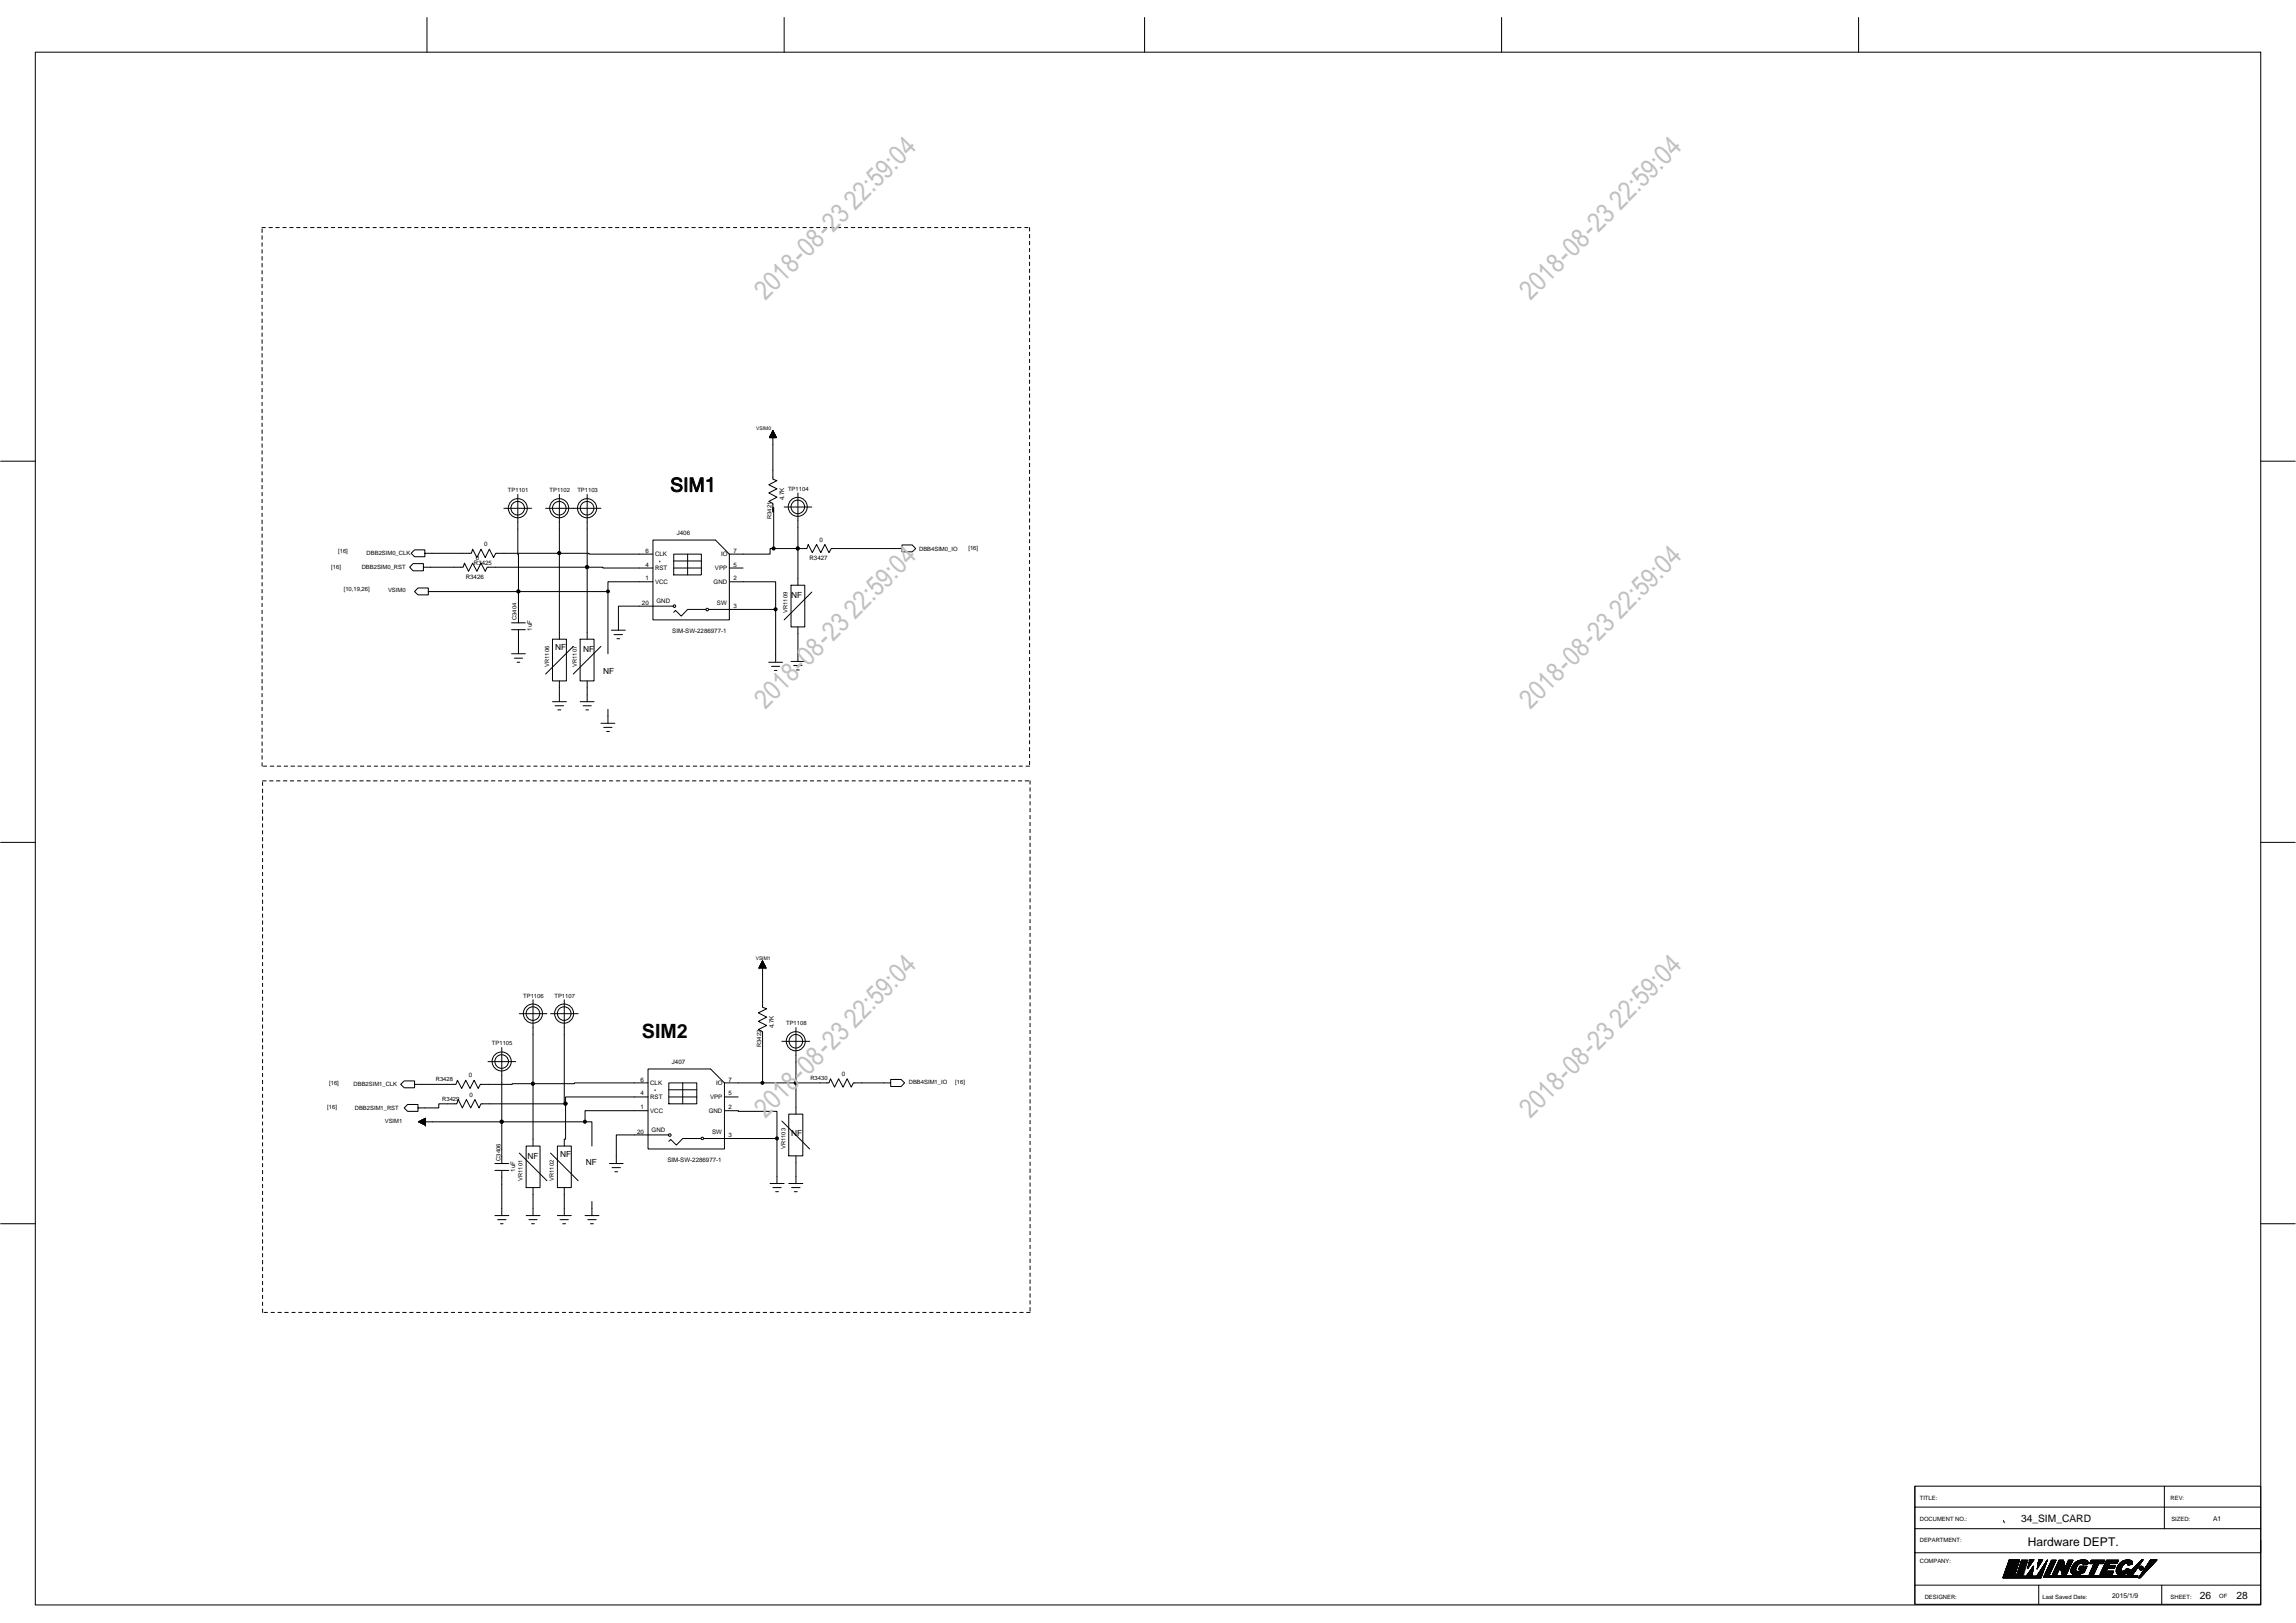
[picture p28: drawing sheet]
<svg xmlns="http://www.w3.org/2000/svg" width="297mm" height="210mm" viewBox="0 0 297 210" stroke-linecap="round" stroke-linejoin="round" font-family="sans-serif">
<defs><g id="words">
<g font-size="3.5" fill="#c0c0c0">
<text x="99" y="38.9" transform="rotate(-45 99 38.9)">2018-08-23 22:59:04</text>
<text x="198" y="38.9" transform="rotate(-45 198 38.9)">2018-08-23 22:59:04</text>
<text x="99" y="91.8" transform="rotate(-45 99 91.8)">2018-08-23 22:59:04</text>
<text x="198" y="91.8" transform="rotate(-45 198 91.8)">2018-08-23 22:59:04</text>
<text x="99" y="144.7" transform="rotate(-45 99 144.7)">2018-08-23 22:59:04</text>
<text x="198" y="144.7" transform="rotate(-45 198 144.7)">2018-08-23 22:59:04</text>
</g>
<g font-size="2.5">
<text x="86.7" y="63.6">SIM1</text>
<text x="83.1" y="134.3">SIM2</text>
</g>
<text font-size="1.6" x="262.4" y="200">Hardware DEPT.</text>
<g font-size="1.3">
<text x="261.5" y="196.9">34_SIM_CARD</text>
<text x="284.6" y="206.8">26</text>
<text x="289.3" y="206.9">28</text>
</g>
<g font-size="1.1">
<text x="102.3" y="77.4">NF</text>
<text x="71.8" y="84.2">NF</text>
<text x="75.4" y="84.4">NF</text>
<text x="78" y="87.2">NF</text>
<text x="68.2" y="150">NF</text>
<text x="72.5" y="149.7">NF</text>
<text x="102.3" y="146.9">NF</text>
<text x="75.8" y="150.7">NF</text>
</g>
<g font-size=".9">
<text x="286.3" y="196.8">A1</text>
<text x="273.3" y="206.8">2015/1/9</text>
</g>
<g font-size=".8">
<text x="65.7" y="63.7">TP1101</text>
<text x="71.1" y="63.7">TP1102</text>
<text x="74.7" y="63.7">TP1103</text>
<text x="101.4" y="64.7" transform="rotate(-90 101.4 64.7)">4.7K</text>
<text x="102" y="63.5">TP1104</text>
<text x="43.7" y="71.6">[16]</text>
<text x="47.4" y="71.8">DBB2SIM0_CLK</text>
<text x="62.6" y="70.7">0</text>
<text x="83.5" y="71.5">6</text>
<text x="84.7" y="72">CLK</text>
<text x="87.6" y="69.2">J406</text>
<text x="93.3" y="72">IO</text>
<text x="94.9" y="71.5">7</text>
<text x="99.8" y="67.2" transform="rotate(-90 99.8 67.2)">R3421</text>
<text x="106" y="70.1">0</text>
<text x="118.9" y="71.2">DBB4SIM0_IO</text>
<text x="125.3" y="71.1">[16]</text>
<text x="42.9" y="73.6">[16]</text>
<text x="44.5" y="76.5">[10,19,26]</text>
<text x="46.8" y="73.7">DBB2SIM0_RST</text>
<text x="50.2" y="76.5">VSIM0</text>
<text x="60.3" y="74.8">R3426</text>
<text x="61.3" y="73.1">R3425</text>
<text x="61.5" y="72.5">0</text>
<text x="83.5" y="75.1">1</text>
<text x="83.5" y="73.3">4</text>
<text x="84.7" y="75.5">VCC</text>
<text x="84.7" y="73.8">RST</text>
<text x="92.3" y="75.5">GND</text>
<text x="92.5" y="73.8">VPP</text>
<text x="94.9" y="73.3">5</text>
<text x="94.9" y="75.1">2</text>
<text x="104.7" y="72.4">R3427</text>
<text x="66.8" y="80.2" transform="rotate(-90 66.8 80.2)">C3404</text>
<text x="68.8" y="81.6" transform="rotate(-90 68.8 81.6)">1uF</text>
<text x="83.1" y="78.2">20</text>
<text x="84.9" y="78.1">GND</text>
<text x="87" y="81.9">SIM-SW-2286977-1</text>
<text x="92.7" y="78.3">SW</text>
<text x="94.9" y="78.7">3</text>
<text x="101.9" y="79.3" transform="rotate(-90 101.9 79.3)">VR1109</text>
<text x="71" y="86.3" transform="rotate(-90 71 86.3)">VR1106</text>
<text x="74.6" y="86.3" transform="rotate(-90 74.6 86.3)">VR1107</text>
<text x="67.7" y="129.1">TP1106</text>
<text x="71.7" y="129.1">TP1107</text>
<text x="63.6" y="135.3">TP1105</text>
<text x="86.9" y="137.6">J407</text>
<text x="98.5" y="135.5" transform="rotate(-90 98.5 135.5)">R3422</text>
<text x="100.1" y="133" transform="rotate(-90 100.1 133)">4.7K</text>
<text x="101.7" y="132.7">TP1108</text>
<text x="42.3" y="143.4">[16]</text>
<text x="42.6" y="140.4">[16]</text>
<text x="45.7" y="140.6">DBB2SIM1_CLK</text>
<text x="45.9" y="143.6">DBB2SIM1_RST</text>
<text x="56.4" y="139.8">R3428</text>
<text x="57.2" y="142.5">R3429</text>
<text x="60.7" y="139.4">0</text>
<text x="60.7" y="141.9">0</text>
<text x="82.9" y="143.5">1</text>
<text x="82.9" y="141.7">4</text>
<text x="82.9" y="139.9">6</text>
<text x="84.1" y="144">VCC</text>
<text x="84.1" y="142.2">RST</text>
<text x="84.1" y="140.4">CLK</text>
<text x="91.7" y="144">GND</text>
<text x="91.9" y="142.2">VPP</text>
<text x="92.6" y="140.4">IO</text>
<text x="94.3" y="139.9">7</text>
<text x="94.3" y="141.7">5</text>
<text x="94.3" y="143.5">2</text>
<text x="104.8" y="139.7">R3430</text>
<text x="108.9" y="139.2">0</text>
<text x="117.6" y="140.3">DBB4SIM1_IO</text>
<text x="123.6" y="140.2">[16]</text>
<text x="49.8" y="145.3">VSIM1</text>
<text x="82.4" y="146.7">20</text>
<text x="84.3" y="146.5">GND</text>
<text x="92.1" y="146.8">SW</text>
<text x="94.3" y="147.1">3</text>
<text x="101.6" y="148.7" transform="rotate(-90 101.6 148.7)">VR1103</text>
<text x="64.7" y="150.2" transform="rotate(-90 64.7 150.2)">C3406</text>
<text x="66.7" y="151.6" transform="rotate(-90 66.7 151.6)">1uF</text>
<text x="67.6" y="152.8" transform="rotate(-90 67.6 152.8)">VR1101</text>
<text x="71.6" y="152.8" transform="rotate(-90 71.6 152.8)">VR1102</text>
<text x="86.3" y="150.4">SIM-SW-2286977-1</text>
<text x="248.4" y="196.8">DOCUMENT NO.:</text>
<text x="248.4" y="194.1">TITLE:</text>
<text x="280.8" y="194">REV:</text>
<text x="280.9" y="196.8">SIZED:</text>
<text x="248.4" y="199.5">DEPARTMENT:</text>
<text x="248.4" y="202.2">COMPANY:</text>
<text x="249" y="206.8">DESIGNER:</text>
<text x="264.2" y="206.8">Last Saved Date:</text>
<text x="280.8" y="206.8">SHEET:</text>
<text x="287.1" y="206.7">OF</text>
</g>
<g font-size=".6">
<text x="97.8" y="55.6">VSIM0</text>
<text x="97.8" y="124.2">VSIM1</text>
</g>
</g></defs>
<g fill="none" stroke="#000" stroke-width=".13">
<path d="M4.6 6.8h287.9v200.8h-287.9zM55.2 2.3v4.5M101.4 2.3v4.5M148.1 2.3v4.5M194.3 2.3v4.5M240.4 2.3v4.5M33.9 29.6v.5M33.9 30.5v.5M33.9 31.4v.5M33.9 32.3v.4M33.9 33.2v.5M33.9 34.1v.4"/>
<path d="M33.9 35v.4M33.9 35.9v.4M33.9 36.8v.4M33.9 37.7v.4M33.9 38.6v.4M33.9 39.5v.4M33.9 29.4h.4M34.8 29.4h.4M35.7 29.4h.4M36.6 29.4h.4M37.5 29.4h.4M38.4 29.4h.4"/>
<path d="M39.3 29.4h.4M40.2 29.4h.4M41.1 29.4h.4M41.9 29.4h.5M42.9 29.4h.4M43.7 29.4h.5M44.6 29.4h.5M45.5 29.4h.5M46.4 29.4h.5M47.3 29.4h.5M48.3 29.4h.4M49.1 29.4h.5"/>
<path d="M50 29.4h.5M50.9 29.4h.5M51.8 29.4h.5M52.7 29.4h.5M53.6 29.4h.5M54.5 29.4h.5M55.4 29.4h.5M56.3 29.4h.5M57.2 29.4h.5M58.1 29.4h.5M59 29.4h.5M59.9 29.4h.4"/>
<path d="M60.8 29.4h.5M61.7 29.4h.4M62.6 29.4h.4M63.5 29.4h.4M64.4 29.4h.4M65.3 29.4h.4M66.2 29.4h.5M67.1 29.4h.4M68 29.4h.4M68.9 29.4h.4M69.8 29.4h.4M70.7 29.4h.4"/>
<path d="M71.6 29.4h.4M72.5 29.4h.4M73.3 29.4h.5M74.3 29.4h.4M75.2 29.4h.4M76 29.4h.5M77 29.4h.4M77.8 29.4h.5M78.7 29.4h.5M79.6 29.4h.5M80.5 29.4h.5M81.4 29.4h.5"/>
<path d="M82.3 29.4h.5M83.2 29.4h.5M84.1 29.4h.5M85 29.4h.5M85.9 29.4h.5M86.8 29.4h.5M87.7 29.4h.5M88.6 29.4h.4M89.5 29.4h.5M90.4 29.4h.4M91.3 29.4h.4M92.2 29.4h.4"/>
<path d="M93.1 29.4h.4M94 29.4h.4M94.9 29.4h.4M95.8 29.4h.4M96.7 29.4h.4M97.6 29.4h.4M98.5 29.4h.4M99.4 29.4h.4M100.3 29.4h.4M101.2 29.4h.4M102 29.4h.5M103 29.4h.4"/>
<path d="M103.9 29.4h.4M104.8 29.4h.4M105.6 29.4h.5M106.5 29.4h.5M107.4 29.4h.5M108.3 29.4h.5M109.2 29.4h.5M110.1 29.4h.5M111 29.4h.5M111.9 29.4h.5M112.8 29.4h.5M113.7 29.4h.5"/>
<path d="M114.6 29.4h.5M115.5 29.4h.5M116.4 29.4h.5M117.3 29.4h.4M118.2 29.4h.4M119.1 29.4h.4M120 29.4h.4M120.9 29.4h.4M121.8 29.4h.4M122.7 29.4h.4M123.6 29.4h.4M124.5 29.4h.4"/>
<path d="M125.4 29.4h.4M126.3 29.4h.4M127.2 29.4h.4M128.1 29.4h.4M129 29.4h.4M129.9 29.4h.4M130.7 29.4h.5M131.6 29.4h.5M132.6 29.4h.4M133.2 29.4v.5M133.2 30.3v.5M133.2 31.2v.5"/>
<path d="M133.2 32.1v.5M133.2 33v.5M133.2 33.9v.5M133.2 34.8v.5M133.2 35.7v.5M133.2 36.6v.5M133.2 37.5v.5M133.2 38.4v.5M133.2 39.3v.5M.1 59.7h4.5M33.9 40.4v.4M33.9 41.3v.4"/>
<path d="M33.9 42.2v.4M33.9 43.1v.4M33.9 44v.4M33.9 44.9v.4M33.9 45.7v.5M33.9 46.7v.4M33.9 47.5v.5M33.9 48.4v.5M33.9 49.4v.4M33.9 50.2v.5M33.9 51.1v.5M33.9 52v.5"/>
<path d="M33.9 52.9v.5M33.9 53.8v.5M33.9 54.7v.5M33.9 55.6v.5M33.9 56.5v.5M33.9 57.4v.5M33.9 58.3v.5M33.9 59.2v.5M99.6 56.6v-.1h.8v.1M99.6 56.5h.8M99.6 56.4v.2M99.6 56.5h.7v.1"/>
<path d="M99.7 56.3v.3M99.7 56.4h.6v.2M99.7 56.3h.6M99.7 56.6v-.3h.6v.3M99.8 56.1h.4v.5M99.8 56.1h.4M99.8 56v.6M99.8 56h.3v.6M99.9 56h.2v.6M99.9 55.9v.7M99.9 55.9h.2M99.9 55.9h.2v.7"/>
<path d="M100 55.8v.8M100 55.7v.9M100 55.7h.1M100 55.7l.5 .9h-1l.5-.9v6.3l.5 .2-1 .5 1 .5-1 .6 1 .5-1 .6 .5 .2v1.1v-.5h.1v5.3M100.1 55.8h-.2v.8M100.2 56.2h-.5v.4M100.5 56.6h-1h.9M133.2 40.2v.4M133.2 41.1v.5M133.2 42v.4M133.2 42.9v.4M133.2 43.8v.4"/>
<path d="M133.2 44.7v.4M133.2 45.6v.4M133.2 46.5v.4M133.2 47.4v.4M133.2 48.3v.4M133.2 49.2v.4M133.2 50.1v.4M133.2 50.9v.5M133.2 51.9v.4M133.2 52.8v.4M133.2 53.7v.4M133.2 54.6v.4"/>
<path d="M133.2 55.5v.4M133.2 56.3v.5M133.2 57.2v.5M133.2 58.1v.5M133.2 59v.5M133.2 59.9v.5M292.5 59.7h4.4M33.9 60.1v.5M33.9 61v.4M33.9 61.9v.5M33.9 62.8v.4M33.9 63.7v.4"/>
<path d="M33.9 64.6v.4M33.9 65.5v.4M33.9 66.4v.4M33.9 67.3v.5M33.9 68.2v.4M33.9 69.1v.4M33.9 70v.4M33.9 70.9v.4M33.9 71.8v.4M33.9 72.7v.4M33.9 73.6v.4M33.9 74.4v.5"/>
<path d="M33.9 75.4v.4M33.9 76.3v.4M33.9 77.2v.4M33.9 78.1v.4M33.9 79v.4M33.9 79.8v.5M55.4 76.5v.5h-1.3l-.5-.5 .5-.4h1.3v.4h11.7v4.1M65.2 65.8h3.6M67 64l.1 12.5h11.6M70.6 65.8h7.1M72.4 71.6h3.8v.1h8.3M72.4 71.6h.1"/>
<path d="M72.4 71.6v11.1M72.4 64v7.6h-8.3l-.2 .5-.6-1-.5 1-.6-1-.5 1-.6-1-.1 .5h-6v.4h-1.4l-.4-.4 .4-.5h1.4v.5M76 73.4v9.3M76 73.4h-13l-.2 .5-.6-1-.5 1-.6-1-.5 1-.5-1-.2 .5h-5.1v.5h-1.4l-.4-.5 .4-.5h1.4v.5M76 64v9.4M76 73.4h2v.1h6.5M78.7 76.5v8.1M84.5 69.9h8.1l1.8 1.8v8.5h-9.9zM84.5 75.3h-5.8v1.2M85.4 72.6h.1M87.1 78.3h.3v.2h-.3zM87.2 71.7h3.5v2.7h-3.5z"/>
<path d="M87.2 72.6h3.5M87.2 73.5h3.5M87.2 78.4h-7.2v3.1M89 71.7v2.7M91.3 78.8h-2.3l-.9 .9-.7-.7-.2 .2M91.7 78.8h8.6v6.9M94.4 75.3h5.9v3.5M94.4 73.5h1.7M100.1 71h-.5v.7h-5.2M100.1 71h4.3l.2-.6 .5 1.1 .5-1.1 .6 1.1 .5-1.1 .5 1.1 .3-.5h9.2v-.5h1.3l.5 .5-.5 .4h-1.3v-.4M101.4 65.6h3.6M102.3 75.7h1.8v5.4h-1.8z"/>
<path d="M103.2 71h.1M103.2 71v4.7M103.2 63.8v7.2M105 76.6l-3.6 3.6M133.2 60.8v.5M133.2 61.7v.5M133.2 62.6v.5M133.2 63.5v.5M133.2 64.4v.5M133.2 65.3v.5M133.2 66.2v.5M133.2 67.1v.5"/>
<path d="M133.2 68v.5M133.2 68.9v.4M133.2 69.8v.4M133.2 70.7v.4M133.2 71.6v.4M133.2 72.5v.4M133.2 73.4v.5M133.2 74.3v.4M133.2 75.2v.4M133.2 76.1v.4M133.2 77v.4M133.2 77.9v.4"/>
<path d="M133.2 78.8v.4M133.2 79.7v.4M33.9 80.8v.4M33.9 81.6v.5M33.9 82.5v.5M33.9 83.4v.5M33.9 84.3v.5M33.9 85.2v.5M33.9 86.1v.5M33.9 87v.5M33.9 87.9v.5M33.9 88.8v.5"/>
<path d="M33.9 89.7v.4M33.9 90.6v.5M33.9 91.5v.4M33.9 92.4v.4M33.9 93.3v.4M33.9 94.2v.4M33.9 95.1v.4M33.9 96v.5M33.9 96.9v.4M33.9 97.8v.4M33.9 98.7v.4M34.1 99.1h.4"/>
<path d="M35 99.1h.4M35.9 99.1h.4M36.8 99.1h.4M37.7 99.1h.4M38.5 99.1h.5M39.5 99.1h.4M40.3 99.1h.5M41.2 99.1h.5M42.2 99.1h.4M43 99.1h.5M43.9 99.1h.5M44.8 99.1h.5"/>
<path d="M45.7 99.1h.5M46.6 99.1h.5M47.5 99.1h.5M48.4 99.1h.4M49.3 99.1h.5M50.2 99.1h.5M51.1 99.1h.5M52 99.1h.5M52.9 99.1h.5M53.8 99.1h.4M54.7 99.1h.5M55.6 99.1h.4"/>
<path d="M56.5 99.1h.4M57.4 99.1h.4M58.3 99.1h.4M59.2 99.1h.4M60.1 99.1h.4M61 99.1h.4M61.9 99.1h.4M62.8 99.1h.4M63.7 99.1h.4M64.6 99.1h.4M65.5 99.1h.4M66.2 84.6h1.8"/>
<path d="M66.2 81.5h1.8M66.2 80.6h1.8M66.4 99.1h.4M66.5 85.2h1.1M66.9 85.7h.3M67.1 81.5v3.1M67.2 99.1h.5M68.2 99.1h.4M69.1 99.1h.4M70 99.1h.4M70.8 99.1h.5M71.5 82.7h1.8v5.4h-1.8z"/>
<path d="M71.5 90.8h1.8M71.8 99.1h.4M71.8 91.3h1.1M72.2 91.8h.4M72.4 88.1v2.7M72.6 99.1h.5M73.5 99.1h.5M74.2 83.6l-3.6 3.6M74.4 99.1h.5M75.1 90.8h1.8M75.1 82.7h1.8v5.4h-1.8zM75.3 99.1h.5"/>
<path d="M75.4 91.3h1.1M75.8 91.8h.3M76 88.1v2.7M76.2 99.1h.5M77.1 99.1h.5M77.7 93.6h1.8M77.7 83.6l-3.5 3.6M78 99.1h.5M78.1 94.1h1.1M78.5 94.6h.3M78.7 91.8v1.8M78.9 99.1h.5"/>
<path d="M79.1 81.5h1.8M79.4 82.1h1.1M79.8 82.6h.4M79.8 99.1h.5M80.7 99.1h.5M81.6 99.1h.5M82.5 99.1h.4M83.4 99.1h.4M84.3 99.1h.4M85.2 99.1h.4M86.1 99.1h.4M87 99.1h.4"/>
<path d="M87.9 99.1h.4M88.8 99.1h.4M89.7 99.1h.4M90.6 99.1h.4M91.5 99.1h.4M92.4 99.1h.4M93.3 99.1h.4M94.2 99.1h.4M95.1 99.1h.4M95.9 99.1h.5M96.8 99.1h.5M97.8 99.1h.4"/>
<path d="M98.7 99.1h.4M99.5 85.7h1.7M99.5 99.1h.5M99.8 86.2h1.1M100.2 86.7h.3M100.5 99.1h.4M101.3 99.1h.5M102.2 99.1h.5M102.3 85.6h1.8M102.7 86.1h1.1M103 86.7h.4M103.1 99.1h.5"/>
<path d="M103.2 81.1v4.5M104 99.1h.5M104.9 99.1h.5M105.8 99.1h.5M106.7 99.1h.5M107.6 99.1h.5M108.5 99.1h.5M109.4 99.1h.5M110.3 99.1h.5M111.2 99.1h.5M112.1 99.1h.4M113 99.1h.5"/>
<path d="M113.9 99.1h.4M114.8 99.1h.4M115.7 99.1h.4M116.6 99.1h.4M117.5 99.1h.4M118.4 99.1h.4M119.3 99.1h.4M120.2 99.1h.4M121.1 99.1h.4M122 99.1h.4M122.8 99.1h.5M123.8 99.1h.4"/>
<path d="M124.6 99.1h.5M125.5 99.1h.5M126.5 99.1h.4M127.4 99.1h.4M128.2 99.1h.5M129.2 99.1h.4M130 99.1h.5M130.9 99.1h.5M131.8 99.1h.5M132.7 99.1h.5M133.2 80.6v.4M133.2 81.5v.4"/>
<path d="M133.2 82.4v.4M133.2 83.2v.5M133.2 84.2v.4M133.2 85v.5M133.2 85.9v.5M133.2 86.8v.5M133.2 87.7v.5M133.2 88.6v.5M133.2 89.5v.5M133.2 90.4v.5M133.2 91.3v.5M133.2 92.2v.5"/>
<path d="M133.2 93.1v.5M133.2 94v.5M133.2 94.9v.5M133.2 95.8v.4M133.2 96.7v.5M133.2 97.6v.4M133.2 98.5v.4M.1 109h4.5M34 101.2v.4M34 102.1v.5M34 103v.4M34 103.9v.4"/>
<path d="M34 104.8v.4M34 105.7v.4M34 106.6v.4M34 107.5v.4M34 108.4v.4M34 109.2v.5M34 110.2v.4M34 111.1v.4M34 112v.4M34 112.9v.4M34 113.7v.5M34 114.6v.5"/>
<path d="M34 115.5v.5M34 116.4v.5M34 117.3v.5M34 118.2v.5M34 119.1v.5M34 101h.4M34.9 101h.4M35.8 101h.4M36.7 101h.4M37.5 101h.5M38.5 101h.4M39.4 101h.4"/>
<path d="M40.3 101h.4M41.2 101h.4M42.1 101h.4M42.9 101h.5M43.9 101h.4M44.7 101h.5M45.6 101h.5M46.5 101h.5M47.4 101h.5M48.3 101h.5M49.2 101h.5M50.1 101h.5"/>
<path d="M51 101h.5M51.9 101h.5M52.8 101h.5M53.7 101h.5M54.6 101h.5M55.5 101h.4M56.4 101h.5M57.3 101h.5M58.2 101h.4M59.1 101h.5M60 101h.4M60.9 101h.4"/>
<path d="M61.8 101h.4M62.7 101h.4M63.6 101h.4M64.5 101h.4M65.4 101h.4M66.3 101h.4M67.2 101h.4M68.1 101h.4M69 101h.4M69.9 101h.4M70.8 101h.4M71.6 101h.5"/>
<path d="M72.6 101h.4M73.4 101h.5M74.3 101h.5M75.2 101h.5M76.1 101h.5M77 101h.5M77.9 101h.5M78.8 101h.5M79.7 101h.5M80.6 101h.5M81.5 101h.5M82.4 101h.5"/>
<path d="M83.3 101h.5M84.2 101h.4M85.1 101h.5M86 101h.5M86.9 101h.5M87.8 101h.4M88.7 101h.5M89.6 101h.4M90.5 101h.4M91.4 101h.4M92.3 101h.4M93.2 101h.4"/>
<path d="M94.1 101h.4M95 101h.4M95.9 101h.4M96.8 101h.4M97.7 101h.4M98.6 101h.4M99.5 101h.4M100.3 101h.5M101.2 101h.5M102.1 101h.5M103 101h.5M103.9 101h.5"/>
<path d="M104.8 101h.5M105.7 101h.5M106.6 101h.5M107.5 101h.5M108.4 101h.5M109.3 101h.5M110.2 101h.5M111.1 101h.5M112 101h.5M112.9 101h.4M113.8 101h.4M114.7 101h.5"/>
<path d="M115.6 101h.5M116.5 101h.4M117.4 101h.5M118.3 101h.4M119.2 101h.4M120.1 101h.4M121 101h.4M121.9 101h.4M122.8 101h.4M123.7 101h.4M124.6 101h.4M125.5 101h.4"/>
<path d="M126.4 101h.4M127.3 101h.4M128.2 101h.4M129 101h.5M129.9 101h.5M130.8 101h.5M131.7 101h.5M132.6 101h.5M133.3 101v.5M133.3 101.9v.5M133.3 102.8v.5M133.3 103.7v.4"/>
<path d="M133.3 104.6v.4M133.3 105.5v.4M133.3 106.4v.4M133.3 107.3v.4M133.3 108.2v.4M133.3 109.1v.4M133.3 110v.4M133.3 110.9v.4M133.3 111.8v.4M133.3 112.7v.4M133.3 113.6v.4M133.3 114.4v.5"/>
<path d="M133.3 115.4v.4M133.3 116.3v.4M133.3 117.2v.4M133.3 118v.5M133.3 119v.4M133.3 119.8v.5M292.5 109h4.4M34 120v.5M34 120.9v.5M34 121.8v.5M34 122.7v.5M34 123.6v.5"/>
<path d="M34 124.5v.4M34 125.4v.5M34 126.3v.4M34 127.2v.4M34 128.1v.4M34 129v.4M34 129.9v.4M34 130.8v.5M34 131.7v.4M34 132.6v.4M34 133.5v.4M34 134.4v.4"/>
<path d="M34 135.3v.4M34 136.2v.4M34 137.1v.4M34 137.9v.5M34 138.9v.4M34 139.8v.4M63.1 137.4h3.6M64.9 135.5v9.6h-10.7l.9-.4v.9l-.9-.5h.9M67.2 131.1h3.6M69 129.3v19M71.2 131.1h3.6M73 129.3v13.5h.2v4.6h-.2v.9"/>
<path d="M83.8 138.3h8.1l1.8 1.8v8.6h-9.9zM98.2 125.2h.1M98.2 125.2h.9M98.2 125.1v.1M98.3 125.1v.1M98.3 125.1h.8M98.3 125.1h.7M98.3 125h.7M98.3 125h.7v.2M98.4 124.8v.4M98.4 124.9h.5M98.4 124.8h.5"/>
<path d="M98.4 124.8h.5v.4M98.4 124.7h.4M98.5 124.6v.6M98.5 124.7h.3v.5M98.5 124.5v.7M98.5 124.6h.3v.6M98.5 124.6h.2M98.6 124.5h.1v.7M98.6 124.5h.1M98.6 124.4v.8M98.6 124.3v.9M98.6 124.4h.1"/>
<path d="M98.7 124.3v6l.5 .2-1.1 .5 1.1 .6-1.1 .5 1.1 .6-1.1 .5 .6 .3v6.6M98.7 124.3h.1M98.7 124.3l.4 .9h-.9zM98.7 124.4v.8M98.8 124.7h-.3l-.1 .5M98.8 124.7v.5M98.9 124.9v.3M99 124.9h-.7v.3M99 125.1v.1M99.1 125.2h.1M101.2 134.7h3.6M103 132.9v7.2h4.2l.2-.5 .6 1.1 .5-1.1 .6 1.1 .5-1.1 .5 1.1 .3-.6h4.8v-.4h1.4l.4 .4-.4 .5h-1.4v-.5"/>
<path d="M133.3 120.7v.5M133.3 121.6v.5M133.3 122.5v.5M133.3 123.4v.5M133.3 124.3v.5M133.3 125.2v.5M133.3 126.1v.5M133.3 127v.5M133.3 127.9v.5M133.3 128.8v.5M133.3 129.7v.5M133.3 130.6v.4"/>
<path d="M133.3 131.5v.5M133.3 132.4v.4M133.3 133.3v.4M133.3 134.2v.4M133.3 135.1v.4M133.3 136v.4M133.3 136.9v.5M133.3 137.8v.4M133.3 138.7v.4M133.3 139.6v.4M.1 158.3h4.5M34 140.7v.4"/>
<path d="M34 141.6v.4M34 142.5v.4M34 143.3v.5M34 144.3v.4M34 145.1v.5M34 146v.5M34 146.9v.5M34 147.8v.5M34 148.7v.5M34 149.6v.5M34 150.5v.5M34 151.4v.5"/>
<path d="M34 152.3v.5M34 153.2v.4M34 154.1v.5M34 155v.4M34 155.9v.4M34 156.8v.5M34 157.7v.5M34 158.6v.4M34 159.5v.4M54.2 145.2h.9M54.3 145.2h.8M54.3 145.1v.1"/>
<path d="M54.4 145v.2M54.4 145.2h.7M54.4 145v.3h.7M54.5 145v.3M54.6 145.4h.5M54.7 144.9v.5M54.8 144.8v.6M54.8 144.8v.7M54.8 145.4h.3M54.8 144.8h.3M54.9 145.5h.2M54.9 144.7v.8h.2"/>
<path d="M55 144.7v.8M55 145.5h.1M55 144.7h.1M55 144.7v.9M55.1 145.6h.1M55.1 144.7h.1M55.1 144.9h-.5v.5M55.1 144.8h-.2v.7M55.1 144.9h-.4v.5M55.1 144.9h-.6v.5h.6M55.1 145.1h-.9v.1M55.1 145h-.6v.3h.6"/>
<path d="M55.1 145h-.8v.2M64 157.3h1.8M64 151.4h1.8M64 150.5h1.8M64.4 157.8h1.1M64.7 158.3h.4M64.9 145.1h.1M64.9 145.1v5.4M64.9 145.1h10.8M64.9 151.4v5.9M67.2 149.2l3.6 3.6M68.1 148.3h1.8v5.3h-1.8z"/>
<path d="M68.1 157.3h1.8M68.4 157.8h1.1M68.8 158.3h.3M69 153.6v3.7M71.2 149.2l3.6 3.6M72.1 148.3h1.8v5.3h-1.8zM72.1 157.3h1.8M72.5 157.8h1M72.8 158.3h.4M73 153.6v3.7M75.7 145.1h.9v3.2M75.7 157.3h1.8"/>
<path d="M76 157.8h1.1M76.4 158.3h.4M76.6 155.4v1.9M78.8 150.5h1.8M79.2 151.1h1.1M79.5 151.6h.4M83.8 140.1h-9.5v.1l-12.2 .1-.2 .5-.6-1-.5 1-.5-1-.6 1-.5-1-.2 .5h-5.4v.4h-1.3l-.5-.4 .5-.5h1.3v.5M83.8 141.9h-10.6v.9h-11l-.2 .5-.6-1-.5 1-.6-1-.5 1-.5-1-.2 .5h-2.3v.5h-2.7v.5h-1.4l-.4-.5 .4-.4h1.4v.4M83.8 143.7h-8.1v1.4M84.7 141h.1M86.5 140.1h3.6v2.7h-3.6zM86.5 141h3.6"/>
<path d="M86.5 141.9h3.6M86.5 146.8h-6.8v3.7M88.3 140.1v2.7M90.7 147.3h-2.4l-.8 .8-.7-.7-.3 .3M90.7 147.2h.3v.2h-.3zM91 147.3h9.5v5.8M93.7 143.7l6.8 .1v3.5M93.7 141.9h1.8M99.6 153.1h1.8M100 153.6h1.1M100.3 154.2h.4M101.2 145l3.6 3.7"/>
<path d="M102 153.1h1.9M102 144.1h1.9v5.4h-1.9zM102.4 153.6h1.1M102.8 154.2h.3M103 140.1h.1M103 140.1h-9.3M103 140.1v4M103 149.5v3.6M133.3 140.5v.4M133.3 141.4v.4M133.3 142.3v.4M133.3 143.2v.4"/>
<path d="M133.3 144v.5M133.3 145v.4M133.3 145.9v.4M133.3 146.7v.5M133.3 147.7v.4M133.3 148.5v.5M133.3 149.4v.5M133.3 150.3v.5M133.3 151.2v.5M133.3 152.1v.5M133.3 153v.5M133.3 153.9v.5"/>
<path d="M133.3 154.8v.5M133.3 155.7v.5M133.3 156.6v.5M133.3 157.5v.5M133.3 158.4v.5M133.3 159.3v.4M292.5 158.3h4.4M34 160.4v.4M34 161.3v.4M34 162.2v.4M34 163.1v.4M34 164v.4"/>
<path d="M34 164.9v.4M34 165.8v.4M34 166.7v.4M34 167.6v.4M34 168.5v.4M34 169.4v.4M34.2 169.8h.4M35.1 169.8h.4M36 169.8h.4M36.8 169.8h.5M37.8 169.8h.4M38.6 169.8h.5"/>
<path d="M39.5 169.8h.5M40.4 169.8h.5M41.3 169.8h.5M42.2 169.8h.5M43.1 169.8h.5M44 169.8h.5M44.9 169.8h.5M45.8 169.8h.5M46.7 169.8h.5M47.6 169.8h.5M48.5 169.8h.5M49.4 169.8h.4"/>
<path d="M50.3 169.8h.5M51.2 169.8h.5M52.1 169.8h.5M53 169.8h.4M53.9 169.8h.5M54.8 169.8h.4M55.7 169.8h.4M56.6 169.8h.4M57.5 169.8h.4M58.4 169.8h.4M59.3 169.8h.4M60.2 169.8h.4"/>
<path d="M61.1 169.8h.4M62 169.8h.4M62.9 169.8h.4M63.8 169.8h.4M64.7 169.8h.4M65.6 169.8h.4M66.4 169.8h.5M67.3 169.8h.5M68.2 169.8h.5M69.1 169.8h.5M70 169.8h.5M70.9 169.8h.5"/>
<path d="M71.8 169.8h.5M72.7 169.8h.5M73.6 169.8h.5M74.5 169.8h.5M75.4 169.8h.5M76.3 169.8h.5M77.2 169.8h.5M78.1 169.8h.4M79 169.8h.4M79.9 169.8h.5M80.8 169.8h.5M81.7 169.8h.4"/>
<path d="M82.6 169.8h.5M83.5 169.8h.4M84.4 169.8h.4M85.3 169.8h.4M86.2 169.8h.4M87.1 169.8h.4M88 169.8h.4M88.9 169.8h.4M89.8 169.8h.4M90.7 169.8h.4M91.6 169.8h.4M92.5 169.8h.4"/>
<path d="M93.4 169.8h.4M94.3 169.8h.4M95.1 169.8h.5M96.1 169.8h.4M96.9 169.8h.5M97.8 169.8h.5M98.7 169.8h.5M99.6 169.8h.5M100.5 169.8h.5M101.4 169.8h.5M102.3 169.8h.5M103.2 169.8h.5"/>
<path d="M104.1 169.8h.5M105 169.8h.4M105.9 169.8h.5M106.8 169.8h.4M107.7 169.8h.4M108.6 169.8h.5M109.5 169.8h.5M110.4 169.8h.4M111.3 169.8h.5M112.2 169.8h.4M113.1 169.8h.4M114 169.8h.4"/>
<path d="M114.9 169.8h.4M115.8 169.8h.4M116.7 169.8h.4M117.6 169.8h.4M118.5 169.8h.4M119.4 169.8h.4M120.3 169.8h.4M121.2 169.8h.4M122.1 169.8h.4M123 169.8h.4M123.8 169.8h.5M124.8 169.8h.4"/>
<path d="M125.6 169.8h.5M126.5 169.8h.5M127.4 169.8h.5M128.3 169.8h.5M129.2 169.8h.5M130.1 169.8h.5M131 169.8h.5M131.9 169.8h.5M132.8 169.8h.5M133.3 160.2v.5M133.3 161.1v.4M133.3 162v.4"/>
<path d="M133.3 162.9v.5M133.3 163.8v.5M133.3 164.7v.4M133.3 165.6v.5M133.3 166.5v.4M133.3 167.4v.4M133.3 168.3v.4M133.3 169.2v.4M247.7 192.3h44.8v15.3h-44.8zM247.7 197.8h44.8M247.7 192.3v15.3M247.7 195h44.8"/>
<path d="M259.2 196.7h.1M259.3 196.9h.1M280 192.3v5.5M292.5 199.3v1.6h-44.8M247.7 205.1h44.8M259.1 204.2h5M259.1 204.1h5M259.1 204h5M259.2 204h4.9M259.2 203.9h4.9M259.2 203.8h1.4M259.2 203.8h1.5"/>
<path d="M259.3 203.7h1.4M259.3 203.5h1.4M259.4 203.4h1.4M259.4 203.3h1.4M259.4 203.2h1.4M259.5 203.1l1.4 .1M259.5 203.1h1.4M259.5 203h1.4M259.5 202.9h1.4M259.6 202.9h1.3M259.6 202.8h1.4M259.6 202.8h1.3"/>
<path d="M259.6 202.7h1.4M259.6 202.6h1.4M259.7 202.6h1.3M259.7 202.5h1.3M259.7 202.5h1.4M259.7 202.4h1.4M259.8 202.3h1.3M259.8 202.2h1.3M259.8 202.1h1.4M259.9 202h1.3M259.9 202l1.3 .1M259.9 201.9h1.3"/>
<path d="M259.9 201.8h1.4M260.6 203.9h-1.4M260.7 203.8h-1.4M260.7 203.7h-1.4M260.7 203.6h-1.4M260.7 203.5h-1.4M260.7 203.4l-1.3 .1M260.8 203.4h-1.4M260.9 203.8h.9M260.9 202.9h-1.4M261 203.7h.6M261 203.6h.8"/>
<path d="M261 203.5h.6M261 203.4h.9M261.1 202.4h-1.4M261.1 203.2h.8M261.1 203.2h.9M261.1 203.1h.6M261.1 203.1h.2M261.1 202.3h-1.3M261.1 203.1h.8M261.2 202.9h.4M261.2 203h.3M261.2 203.1h.8"/>
<path d="M261.2 202.2h-1.4M261.2 202.1h-1.4M261.2 203.9h-.3M261.2 202.9h.9M261.2 202.8h.1M261.2 202h-1.3M261.2 202.7h.9M261.2 202.8h.9M261.2 203.4l-.2 .1M261.3 202.6h.7M261.3 202.6h.3M261.3 201.8l-1.4 .1"/>
<path d="M261.3 202.6h.9M261.3 202.6h.8M261.3 203.6h-.3M261.3 202.5h.5M261.3 202.5h.2M261.3 202.5h.7M261.3 202.4h.9M261.4 202.4h.3M261.4 202.4h.1M261.4 202.2h.2M261.4 202.1h.9M261.4 203.7h-.5"/>
<path d="M261.5 202h.9M261.5 202h.8M261.5 202h.6M261.5 201.9h.7M261.5 201.9h.3M261.6 203.3h-.5M261.7 203.8h-.8M261.8 203.4h-.8M261.9 202.8h-.7M261.9 203.5h-.9M262 202.9h-.8M262.1 202.2h-.7"/>
<path d="M262.3 203.8h.6M262.3 202.3h-.9M262.3 202.9h.1M262.3 203.7h.6M262.3 203.6h.6M262.4 202.8h.1M262.4 202.7h.1M262.4 202.6h.2M262.4 202.6h.1M262.4 202.5h.2M262.4 201.8l-.9 .1M262.4 202.5h.3"/>
<path d="M262.4 203.5h.5M262.4 202.4h.3M262.5 202.4h.2M262.5 202.3h.3M262.5 202.1h.4M262.6 202h.4M262.6 201.9h.4M262.6 203.4h.4M262.6 203.3h.4M262.6 201.9h.5M262.6 201.8h.5M262.6 203.2h.4"/>
<path d="M262.7 203.2h.3M262.7 202.4h-.3M262.7 203.1h.3M262.8 203h.2M262.8 203.1h.2M262.8 202.3h-.3M262.8 202.9h.2M262.8 202.2h-.3M262.9 203.9h-.8M262.9 202.2h-.4M262.9 202.9h.1M262.9 203.8h-.7"/>
<path d="M262.9 203.8h-.6M262.9 202.8h.1M262.9 202.1h-.4M262.9 203.7h-.6M262.9 203.6h-.5M263 203.5h-.6M263 203.4l-.5 .1M263 202l-.5 .1M263 203.4h-.5M263 202.7h.1M263 202.8h.1M263 202h-.4"/>
<path d="M263 202.6h.1M263 202.9h-.1M263.1 202.6h.1M263.1 201.8l-.5 .1M263.5 202.9h.1M263.5 203.8h.7M263.6 202.8h.1M263.6 202.9h.1M263.6 203.8h.6M263.6 202.9h-.1M263.6 202.6h.2M263.6 202.7h.1"/>
<path d="M263.6 202.5h.2M263.6 202.5h.3M263.6 202.4h.3M263.6 203.7h.6M263.6 202.3h.4M263.6 202.2h.4M263.7 202.1h.4M263.7 202h.4M263.7 201.9h.5M263.7 201.8h.6M263.8 205.1v2.5M263.8 203.5h.5"/>
<path d="M263.8 202.5h-.2M263.8 203.4h.5M263.9 203.4h.4M263.9 203.3h.4M263.9 202.4h-.3M263.9 203.3h.5M264 203.2h.4M264 202.3h-.4M264 203.1h.4M264 202.2h-.3M264.1 203.1h.3M264.1 203h.3"/>
<path d="M264.1 202.1h-.4M264.1 203h.4M264.1 202.9h.4M264.1 203.9h-.6M264.2 202h-.5M264.2 202.9h.3M264.2 202.8h.3M264.2 203.8h-.6M264.2 203.7h-.6M264.2 203.6h-.5M264.3 202.7h.3M264.3 202.8h.2"/>
<path d="M264.3 201.8l-.6 .1M264.3 203.6h-.6M264.3 203.5h-.5M264.3 203.4l-.5 .1M264.3 202.6h.3M264.4 204.1h12.1M264.4 202.6h.2M264.4 204h12.1M264.4 202.5h.2M264.4 203.1l-.4 .1M264.4 203.9h12.2M264.4 202.4h.2"/>
<path d="M264.5 202.9h-.4M264.5 202.9h-.3M264.5 202.4h.2M264.5 202.8h-.3M264.6 203.7h.6M264.6 203.6h.6M264.6 202.3h.1M264.6 202.5h-.2M264.6 202.1h.1M264.6 203.5h.6M264.7 202.4h-.2M264.7 203.4h.6"/>
<path d="M264.7 203.3h.6M264.7 202.3h-.2M264.7 202.2h-.1M264.7 202h.1M264.8 202.1h-.1M264.8 203.2h.6M264.8 201.9h.1M264.8 203.1h.6M264.8 203.1l.6 .1M264.8 202l-.1 .1M264.8 202h-.1M264.9 203.1h.5"/>
<path d="M264.9 201.9h.1M264.9 203h.5M264.9 203h.6M264.9 201.8h.1M264.9 202.9h.6M264.9 202.8h.7M264.9 202.9h.7M265 202.7h.6M265 202.8h.6M265 202.6h.7M265.1 202.5h.6M265.1 202.6h.6"/>
<path d="M265.1 202.4h.6M265.2 202.4h.5M265.2 202.4h.6M265.2 203.6h-.6M265.2 202.3h.6M265.3 203.5h-.7M265.3 203.4l-.6 .1M265.3 202.1h.6M265.3 202h.6M265.4 202h.5M265.4 203.3h-.7M265.4 201.9h.6"/>
<path d="M265.5 202.9h-.6M265.6 203.7h.5M265.6 202.8h-.6M265.6 203.5h.6M265.6 202.6l-.6 .1M265.7 203.4h.6M265.7 203.3h.6M265.7 203.2h.6M265.8 203.2h.5M265.8 203.1l.5 .1M265.8 202.3h-.6M265.8 203.1h.6"/>
<path d="M265.8 202.2h-.6M265.9 203h.5M265.9 202.2h-.6M265.9 202.9h.5M265.9 202.1h-.6M265.9 202.9h.6M265.9 202.8h.6M266 202.8h.5M266 202.7h1.1M266 201.9h-.6M266 201.8l-.6 .1M266 202.6h1.1"/>
<path d="M266.1 202.5h1M266.1 202.6h1M266.1 202.4h1M266.1 203.6h-.5M266.2 202.4h.9M266.2 203.6h-.6M266.2 203.5h-.6M266.2 202.2h.8M266.2 203.4l-.6 .1M266.2 202.3h.8M266.3 203.4h-.6M266.3 202.1h.7"/>
<path d="M266.3 203.3h-.6M266.3 202h.7M266.3 201.9h.7M266.4 201.9h.6M266.5 202.9h-.6M266.6 202.8h.5M266.6 202.8h1.1M266.6 202.8h1.1zM266.6 202.9h1.1M266.6 203h1.1M266.7 203.1h.9M266.7 203.1l.9 .1"/>
<path d="M266.7 203.2h.9M266.7 203.2h.8M266.7 203.4h.8M266.7 203.3h.8M266.7 203.5h.7M266.8 203.6h.6M266.8 203.7h.5M267 201.8l-.6 .1M267 202.2h-.8M267 202.1h-.7M267.1 202.3h-.9M267.1 202.4h-1"/>
<path d="M267.2 202.7h.6M267.2 202.8h.5M267.3 202.6h.5M267.3 202.5h.6M267.3 202.4h.6M267.4 202.4h.5M267.4 203.6h-.6M267.4 203.5h-.7M267.4 202.2h.6M267.4 203.4l-.7 .1M267.4 202.3h.6M267.5 203.4h-.8"/>
<path d="M267.5 202.1h.6M267.5 203.3h-.8M267.5 202h.6M267.6 202h.5M267.6 201.9h.6M267.6 203h-1M267.7 202.9h-1.1M267.9 203.1h.6M267.9 203.1l.6 .1M267.9 203.4h1.7M267.9 203.3h.8M267.9 203.3h1.8"/>
<path d="M267.9 203.2h.7M267.9 203.2h.6M267.9 203h.6M268 202.9h.6M268 202.3h-.6M268 203.5h1.4M268 202.8h.6M268 203.6h1.3M268.1 202.7h.6M268.1 202.8h.5M268.1 202.2h-.6M268.1 202.1h-.6"/>
<path d="M268.1 202l-.6 .1M268.1 203.6h1.1M268.1 202.6h.6M268.2 202.6h.5M268.2 202.5h.6M268.2 201.8l-.6 .1M268.2 203.7h.8M268.2 202.4h.6M268.3 202.4h.6M268.3 202.4h.7M268.4 202.3h.7M268.4 202.2h1.7"/>
<path d="M268.5 202.1h1.6M268.6 202.9h-.6M268.6 202.1h1.5M268.6 202.8h-.6M268.7 202h1.4M268.8 202.5h-.6M268.8 201.9h1.3M268.9 202.4h-.7M268.9 203h.9M268.9 203.3h.8M268.9 201.9h1.1M269 202.9h.9"/>
<path d="M269 202.8h.9M269 202.7h1M269 202.8h1M269 202.3h-.7M269.1 201.9h.8M269.1 202.7h.9M269.1 202.6h.9M269.1 203.2h.6M269.2 203.2h.5M269.2 203.1l.6 .1M269.2 201.8h.6M269.3 203.1h.5"/>
<path d="M269.4 202.3h.7M269.5 202.4h.6M269.5 203.5h-1.5M269.5 202.4h.1M269.5 202.4h.5M269.8 202.4h-.3M269.9 202.9h-.9M270 202.8h-1M270.1 202.2h-1.6M270.1 202.1h-1.6M270.1 202.3h-.6M270.3 203.7h.6"/>
<path d="M270.3 203.6h.6M270.4 203.5h.6M270.4 202.3h1.7M270.4 202.1h1.8M270.4 203.4h.6M270.4 203.3h.6M270.5 202l1.7 .1M270.5 203.3h.5M270.5 202h1.7M270.5 203.2h.6M270.5 201.9h1.8M270.6 203.1h.6"/>
<path d="M270.6 203.1h.5M270.6 203h.6M270.6 202.9h.6M270.7 202.9h.6M270.7 202.8h.6M270.7 202.7h.6M270.7 202.7h.7M270.8 202.6h.6M270.8 202.5h.6M270.9 202.5h.5M270.9 202.4h.6M270.9 203.6h-.6"/>
<path d="M271 203.5h-.6M271 203.4l-.6 .1M271 203.4h-.6M271.1 203.3h-.6M271.2 202.9h-.6M271.5 202.4h-.6M271.7 203.7h1.6M271.7 203.6h1.6M271.8 203.5h1.5M271.8 203.4h1.6M271.8 203.3h1.6M271.9 203.3h1.5"/>
<path d="M271.9 203.2h.6M272 203.1h.6M272 203.1h.5M272 202.9h.6M272 203h.6M272.1 202.9h1.4M272.1 202.8h1.5M272.1 202.9h1.5M272.1 202.3h-1.7M272.1 202.2h-1.7M272.1 202.7h1.5M272.2 202.2h-1.8"/>
<path d="M272.2 202.6h1.5M272.2 202.1h-1.8M272.2 202.5h1.5M272.2 202.5h.6M272.3 202h-1.8M272.3 202.5h.6M272.3 202.4h.6M272.3 201.8l-1.7 .1M272.3 202.3h.6M272.4 202.1h1.5M272.4 202l1.6 .1M272.5 202h1.5"/>
<path d="M272.5 201.9h1.6M272.6 203h-.6M272.6 202.9h-.6M272.9 202.4h-.6M272.9 202.3h-.6M273.3 203.6h-1.6M273.4 203.5h-1.6M273.4 203.4l-1.6 .1M273.4 203.4h-1.6M273.7 202.6l-1.6 .1M273.8 203.1h.6M273.8 203.1l.6 .1"/>
<path d="M273.8 203.4h1.5M273.8 203.3h1.6M273.8 203.2h.6M273.8 203h.6M273.8 202.9h.6M273.8 203.5h1.4M273.9 202.9h.6M273.9 202.9h.5M273.9 203.5h1.2M273.9 202.8h.6M273.9 203.6h1.2M273.9 202.2h-1.5"/>
<path d="M273.9 202.7h.6M273.9 203.6h1.1M274 202.6h.6M274 202.1h-1.6M274 202.5h.7M274 203.7h.8M274.1 201.9h-1.6M274.1 201.8l-1.6 .1M274.1 202.5h.6M274.1 202.4h.6M274.1 203.7h.7M274.2 202.4h.6"/>
<path d="M274.2 202.3h.8M274.3 202.2h1.6M274.4 202.1h1.5M274.4 202.9h-.6M274.5 202.1h1.4M274.5 202.8h-.6M274.5 202h1.3M274.6 202h1.2M274.7 202.5h-.7M274.7 201.9h1.1M274.8 202.4h-.7M274.8 201.9h.9"/>
<path d="M274.8 203.2h.7M274.9 203.2h.6M274.9 201.9h.7M274.9 202.3h-.7M275 203.1h.6M275 203.1h.5M275 203h.5M275.1 203h.2M275.1 201.8h.4M275.1 202.9h.1M275.2 203.7h.7M275.2 202.3h.7"/>
<path d="M275.3 203.4l-1.5 .1M275.3 202.4h.6M275.3 202.5h.1M275.3 202.5h.2M275.3 202.4h.3M275.3 203.4h-1.5M275.3 203.5h.8M275.4 203.3h-1.6M275.5 203.4h.6M275.5 203.4h.7M275.5 203.1l-.6 .1M275.5 203.3h.7"/>
<path d="M275.6 203.3h.6M275.7 203.2h.5M275.7 203.2h.6M275.8 203.1h.5M275.8 203h.6M275.9 202.2h-1.6M275.9 202.1h-1.5M275.9 202.4h-.6M275.9 203h.5M275.9 202.9h.5M276 203.6h-.8M276 202.9h.5"/>
<path d="M276 203.6h-.7M276.1 202.8h.4M276.1 203.5h-.7M276.1 202.8h.5M276.1 203.4l-.7 .1M276.2 202.7h.4M276.2 202.7h.5M276.2 203.3h-.6M276.2 202.6h.5M276.3 202.6h.4M276.3 202.5h.4M276.4 202.5h.4"/>
<path d="M276.4 202.4h.4M276.5 202.9h-.6M276.5 202.4h.4M276.6 203.9l-12.2 .1M276.6 202.3h.3M276.7 204.2h.2M276.7 204.1h.2M276.7 202.1h.3M276.8 202.8h.5M276.8 202.9h.5M276.8 203h.4M276.8 202.7h.4"/>
<path d="M276.8 202.8h.4M276.8 202.1h.3M276.8 203.9h.3M276.8 203.1h.4M276.8 202.4h-.3M276.9 203.1h.2M276.9 202h.2M276.9 202.4h-.4M276.9 203.8h.3M276.9 202.3h-.3M276.9 202.6h.2M277 204l-.3 .1"/>
<path d="M277 202.2h-.4M277 203.1h.1M277 201.9h.2M277 203.7h.3M277 204h-.2M277 202.2h-.3M277 202.1h-.2M277.1 203.9l-.3 .1M277.1 201.8h.2M277.1 203.5h.3M277.1 203.9h-.3M277.2 201.9h-.3"/>
<path d="M277.2 203.8h-.3M277.2 201.8l-.2 .1M277.2 203.4h.4M277.2 203.3h.4M277.3 203.8h-.4M277.3 202.9h-.5M277.3 203.2h.4M277.3 203.7h-.3M277.3 203.2h.5M277.3 203.1l.5 .1M277.4 203.1h.5M277.4 203.6h-.4"/>
<path d="M277.4 203h.6M277.5 202.9h.5M277.5 203.5h-.4M277.5 202.9h.6M277.6 202.8h.5M277.6 203.4l-.5 .1M277.6 203.4h-.4M277.6 202.8h.6M277.6 202.7h.6M277.7 202.6h.6M277.7 203.3h-.5M277.7 202.5h.7"/>
<path d="M277.7 202.6h.7M277.8 202.5h.6M277.8 202.4h.7M277.9 202.4h.7M277.9 202.3h.7M278 202.2h.7M278 203h-.6M278 202.1h.7M278 202.9h-.5M278.1 202h.8M278.2 201.9h.8M278.2 201.8h.8"/>
<path d="M278.3 202.6l-.7 .1M278.5 202.4h-.7M278.6 202.4h-.7M278.6 202.3h-.7M278.7 202.2h-.7M278.8 202.1h-.8M279 201.9h-.9M279 201.8l-.8 .1M279.7 205.1v2.5"/>
<circle cx="67" cy="65.8" r=".88"/>
<circle cx="67" cy="65.8" r="1.23"/>
<circle cx="72.3" cy="65.8" r="1.23"/>
<circle cx="72.4" cy="65.8" r=".88"/>
<circle cx="76" cy="65.8" r=".88"/>
<circle cx="76" cy="65.8" r="1.24"/>
<circle cx="91.5" cy="78.9" r=".17"/>
<circle cx="103.2" cy="65.6" r="1.23"/>
<circle cx="103.2" cy="65.6" r=".88"/>
<circle cx="64.9" cy="137.3" r=".88"/>
<circle cx="64.9" cy="137.3" r="1.23"/>
<circle cx="68.9" cy="131.1" r=".88"/>
<circle cx="68.9" cy="131.1" r="1.24"/>
<circle cx="73" cy="131.1" r="1.23"/>
<circle cx="73" cy="131.1" r=".88"/>
<circle cx="102.9" cy="134.7" r="1.23"/>
<circle cx="103" cy="134.7" r=".88"/>
<circle cx="86.7" cy="146.9" r=".17"/>
</g>
<g fill="#000" stroke="#000" stroke-width=".13">
<path d="M66.9 76.4h.3l.1 .1-.1 .1h-.3z" fill-rule="evenodd"/>
<path d="M66.9 76.4h.3l.1 .1-.1 .1h-.3z" fill-rule="evenodd"/>
<path d="M103.1 70.8h.2v.3l-.1 .1-.1-.1z" fill-rule="evenodd"/>
<path d="M103.1 70.8h.2v.3l-.1 .1-.1-.1z" fill-rule="evenodd"/>
<path d="M73 142.7h.3l.1 .1-.1 .1h-.3z" fill-rule="evenodd"/>
<path d="M73 142.7h.3l.1 .1-.1 .1h-.3z" fill-rule="evenodd"/>
<path d="M75.5 145h.3v.3h-.1h-.2z" fill-rule="evenodd"/>
<path d="M100.4 147.1h.3v.3l-.2 .1-.1-.1z" fill-rule="evenodd"/>
<circle cx="72.3" cy="71.6" r=".19"/>
<circle cx="76" cy="73.4" r=".2"/>
<circle cx="78.7" cy="76.5" r=".19"/>
<circle cx="100.1" cy="71" r=".2"/>
<circle cx="100.3" cy="78.8" r=".2"/>
<circle cx="64.9" cy="145.1" r=".2"/>
<circle cx="68.9" cy="140.2" r=".19"/>
<circle cx="98.6" cy="140.1" r=".19"/>
<circle cx="103" cy="140.1" r=".19"/>
</g>
<use href="#words"/>
</svg>
